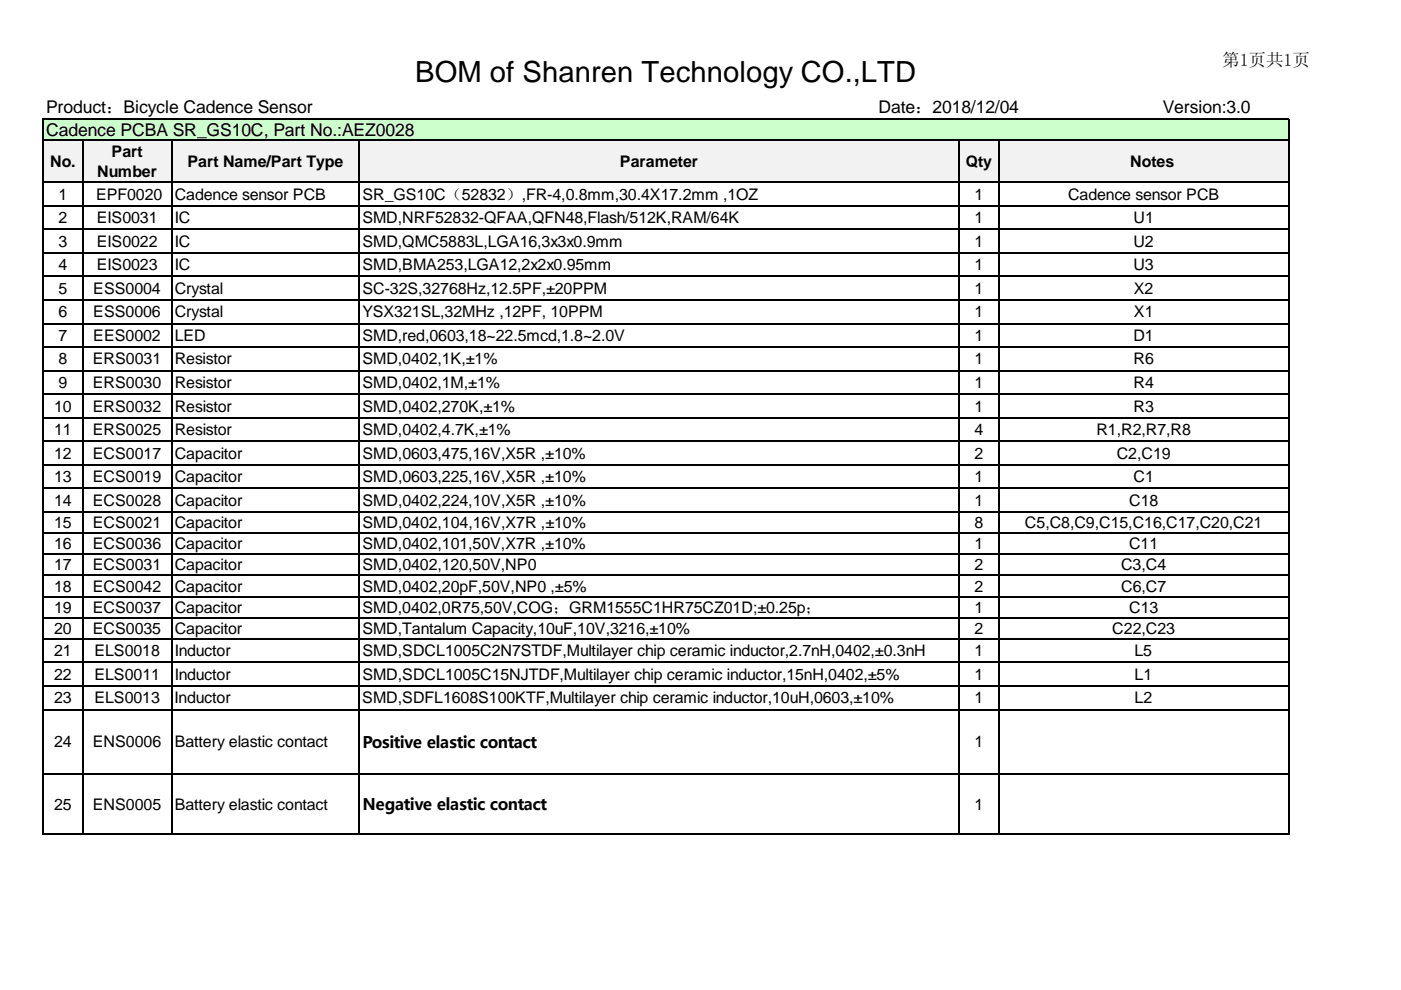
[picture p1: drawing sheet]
<svg xmlns="http://www.w3.org/2000/svg" width="297mm" height="210mm" viewBox="0 0 297 210" stroke-linecap="round" stroke-linejoin="round" font-family="sans-serif">
<defs><g id="words">
<text font-size="6.2" x="88" y="17.4">BOM of Shanren Technology CO.,LTD</text>
<g font-size="3.7">
<text x="259.1" y="14">第1页共1页</text>
<text x="9.8" y="24">Product：Bicycle Cadence Sensor</text>
<text x="186.2" y="24">Date：2018/12/04</text>
<text x="246.5" y="24">Version:3.0</text>
<text x="9.8" y="28.8">Cadence PCBA SR_GS10C, Part No.:AEZ0028</text>
</g>
<g font-size="3.4">
<text x="10.6" y="35.4">No.</text>
<text x="23.7" y="33.3">Part</text>
<text x="39.7" y="35.4">Part Name/Part Type</text>
<text x="131.4" y="35.4">Parameter</text>
<text x="204.8" y="35.4">Qty</text>
<text x="239.6" y="35.4">Notes</text>
<text x="20.6" y="37.5">Number</text>
<text x="12.4" y="47.3">2</text>
<text x="12.4" y="42.3">1</text>
<text x="20.4" y="42.3">EPF0020</text>
<text x="20.5" y="47.3">EIS0031</text>
<text x="37" y="47.3">IC</text>
<text x="37" y="42.3">Cadence sensor PCB</text>
<text x="76.8" y="47.3">SMD,NRF52832-QFAA,QFN48,Flash/512K,RAM/64K</text>
<text x="76.8" y="42.4">SR_GS10C（52832）,FR-4,0.8mm,30.4X17.2mm ,1OZ</text>
<text x="206.6" y="47.3">1</text>
<text x="206.6" y="42.3">1</text>
<text x="226.4" y="42.3">Cadence sensor PCB</text>
<text x="240.3" y="47.3">U1</text>
<text x="12.4" y="52.3">3</text>
<text x="20.5" y="52.3">EIS0022</text>
<text x="37" y="52.3">IC</text>
<text x="76.8" y="52.3">SMD,QMC5883L,LGA16,3x3x0.9mm</text>
<text x="206.6" y="52.3">1</text>
<text x="240.3" y="52.3">U2</text>
<text x="12.4" y="57.3">4</text>
<text x="20.5" y="57.3">EIS0023</text>
<text x="37" y="57.3">IC</text>
<text x="76.8" y="57.3">SMD,BMA253,LGA12,2x2x0.95mm</text>
<text x="206.6" y="57.3">1</text>
<text x="240.3" y="57.3">U3</text>
<text x="12.4" y="62.3">5</text>
<text x="19.8" y="62.3">ESS0004</text>
<text x="37" y="62.3">Crystal</text>
<text x="76.8" y="62.3">SC-32S,32768Hz,12.5PF,±20PPM</text>
<text x="206.6" y="62.3">1</text>
<text x="240.4" y="62.3">X2</text>
<text x="12.4" y="67.3">6</text>
<text x="19.8" y="67.3">ESS0006</text>
<text x="37" y="67.3">Crystal</text>
<text x="76.8" y="67.3">YSX321SL,32MHz ,12PF, 10PPM</text>
<text x="206.6" y="67.3">1</text>
<text x="240.4" y="67.3">X1</text>
<text x="12.4" y="72.3">7</text>
<text x="12.4" y="77.3">8</text>
<text x="19.7" y="77.3">ERS0031</text>
<text x="19.8" y="72.3">EES0002</text>
<text x="37" y="72.3">LED</text>
<text x="37" y="77.3">Resistor</text>
<text x="76.8" y="72.3">SMD,red,0603,18~22.5mcd,1.8~2.0V</text>
<text x="76.8" y="77.3">SMD,0402,1K,±1%</text>
<text x="206.6" y="72.3">1</text>
<text x="206.6" y="77.3">1</text>
<text x="240.3" y="72.3">D1</text>
<text x="240.3" y="77.3">R6</text>
<text x="12.4" y="82.3">9</text>
<text x="19.7" y="82.3">ERS0030</text>
<text x="37" y="82.3">Resistor</text>
<text x="76.8" y="82.3">SMD,0402,1M,±1%</text>
<text x="206.6" y="82.3">1</text>
<text x="240.3" y="82.3">R4</text>
<text x="11.5" y="87.3">10</text>
<text x="19.7" y="87.3">ERS0032</text>
<text x="37" y="87.3">Resistor</text>
<text x="76.8" y="87.3">SMD,0402,270K,±1%</text>
<text x="206.6" y="87.3">1</text>
<text x="240.3" y="87.3">R3</text>
<text x="11.5" y="92.3">11</text>
<text x="19.7" y="92.3">ERS0025</text>
<text x="37" y="92.3">Resistor</text>
<text x="76.8" y="92.3">SMD,0402,4.7K,±1%</text>
<text x="206.6" y="92.3">4</text>
<text x="232.5" y="92.3">R1,R2,R7,R8</text>
<text x="11.5" y="97.3">12</text>
<text x="19.7" y="97.3">ECS0017</text>
<text x="37" y="97.3">Capacitor</text>
<text x="76.8" y="97.3">SMD,0603,475,16V,X5R ,±10%</text>
<text x="206.6" y="97.3">2</text>
<text x="236.8" y="97.3">C2,C19</text>
<text x="11.5" y="102.3">13</text>
<text x="11.5" y="107.3">14</text>
<text x="19.7" y="102.3">ECS0019</text>
<text x="19.7" y="107.3">ECS0028</text>
<text x="37" y="102.3">Capacitor</text>
<text x="37" y="107.3">Capacitor</text>
<text x="76.8" y="102.3">SMD,0603,225,16V,X5R ,±10%</text>
<text x="76.8" y="107.3">SMD,0402,224,10V,X5R ,±10%</text>
<text x="206.6" y="102.3">1</text>
<text x="206.6" y="107.3">1</text>
<text x="239.4" y="107.3">C18</text>
<text x="240.3" y="102.3">C1</text>
<text x="11.5" y="112">15</text>
<text x="19.7" y="112">ECS0021</text>
<text x="37" y="112">Capacitor</text>
<text x="76.9" y="112">SMD,0402,104,16V,X7R ,±10%</text>
<text x="206.6" y="112">8</text>
<text x="217.3" y="112">C5,C8,C9,C15,C16,C17,C20,C21</text>
<text x="11.5" y="116.5">16</text>
<text x="19.7" y="116.5">ECS0036</text>
<text x="37" y="116.5">Capacitor</text>
<text x="76.8" y="116.5">SMD,0402,101,50V,X7R ,±10%</text>
<text x="206.6" y="116.5">1</text>
<text x="239.4" y="116.5">C11</text>
<text x="11.5" y="121">17</text>
<text x="11.5" y="125.5">18</text>
<text x="19.7" y="121">ECS0031</text>
<text x="19.7" y="125.5">ECS0042</text>
<text x="37" y="121">Capacitor</text>
<text x="37" y="125.5">Capacitor</text>
<text x="76.8" y="121">SMD,0402,120,50V,NP0</text>
<text x="76.8" y="125.5">SMD,0402,20pF,50V,NP0 ,±5%</text>
<text x="206.6" y="121">2</text>
<text x="206.6" y="125.5">2</text>
<text x="237.7" y="121">C3,C4</text>
<text x="237.7" y="125.5">C6,C7</text>
<text x="11.5" y="130">19</text>
<text x="19.7" y="130">ECS0037</text>
<text x="37" y="130">Capacitor</text>
<text x="76.8" y="130">SMD,0402,0R75,50V,COG；GRM1555C1HR75CZ01D;±0.25p；</text>
<text x="206.6" y="130">1</text>
<text x="239.4" y="130">C13</text>
<text x="11.5" y="134.5">20</text>
<text x="19.7" y="134.5">ECS0035</text>
<text x="37" y="134.5">Capacitor</text>
<text x="76.8" y="134.5">SMD,Tantalum Capacity,10uF,10V,3216,±10%</text>
<text x="206.6" y="134.5">2</text>
<text x="235.8" y="134.5">C22,C23</text>
<text x="11.5" y="139.2">21</text>
<text x="20" y="139.2">ELS0018</text>
<text x="37" y="139.2">Inductor</text>
<text x="76.8" y="139.2">SMD,SDCL1005C2N7STDF,Multilayer chip ceramic inductor,2.7nH,0402,±0.3nH</text>
<text x="206.6" y="139.2">1</text>
<text x="240.5" y="139.2">L5</text>
<text x="11.5" y="144.2">22</text>
<text x="11.5" y="149.2">23</text>
<text x="20" y="149.2">ELS0013</text>
<text x="20" y="144.2">ELS0011</text>
<text x="37" y="149.2">Inductor</text>
<text x="37" y="144.2">Inductor</text>
<text x="76.8" y="149.2">SMD,SDFL1608S100KTF,Multilayer chip ceramic inductor,10uH,0603,±10%</text>
<text x="76.8" y="144.2">SMD,SDCL1005C15NJTDF,Multilayer chip ceramic inductor,15nH,0402,±5%</text>
<text x="206.6" y="144.2">1</text>
<text x="206.6" y="149.2">1</text>
<text x="240.5" y="144.2">L1</text>
<text x="240.6" y="149.2">L2</text>
<text x="11.5" y="158.5">24</text>
<text x="19.7" y="158.5">ENS0006</text>
<text x="37" y="158.5">Battery elastic contact</text>
<text x="76.8" y="158.6">Positive elastic contact</text>
<text x="206.6" y="158.5">1</text>
<text x="11.5" y="171.7">25</text>
<text x="19.7" y="171.7">ENS0005</text>
<text x="37" y="171.7">Battery elastic contact</text>
<text x="76.8" y="171.8">Negative elastic contact</text>
<text x="206.6" y="171.7">1</text>
</g>
</g></defs>
<path d="M9.3 25.1h264v4.6h-264z" fill="#cfc"/>
<path d="M9.3 29.6h264v9.1h-264z" fill="#f2f2f2"/>
<g fill="#fff">
<path d="M17.5 63.6h255.8v5.1h-255.8z"/>
<path d="M17.5 93.6h255.8v5h-255.8z"/>
<path d="M17.5 131h255.8v4.6h-255.8z"/>
<path d="M17.5 150.5h18.9v13.7h-18.9z"/>
<path d="M76.2 150.5h197.1v13.7h-197.1z"/>
<path d="M17.5 164.1h255.8v12.9h-255.8z"/>
</g>
<g fill="none" stroke="#000" stroke-width=".25">
<path d="M9.1 25.1v152M9.3 25.2h264M9.3 29.7h264M9.3 38.7h264M17.5 29.8v147.3M36.4 29.8v147.3M76.2 29.8v147.3M203.4 29.8v147.3M211.7 29.8v147.3M273.2 25.3v151.8M9.3 43.6h264M9.3 48.6h264"/>
<path d="M9.3 53.6h264M9.3 58.6h264M9.3 63.6h264M9.3 68.6h264M9.3 73.6h264M9.3 78.6h264M9.3 83.6h264M9.3 88.6h264M9.3 93.6h264M9.3 98.6h264M9.3 103.6h264M9.3 108.6h264"/>
<path d="M9.3 113.1h264M9.3 117.6h264M9.3 122h264M9.3 126.5h264M9.3 131h264M9.3 135.5h264M9.3 140.5h264M9.3 145.5h264M9.3 150.5h264M9.3 164.1h264M9.3 177h264"/>
</g>
<use href="#words"/>
</svg>
